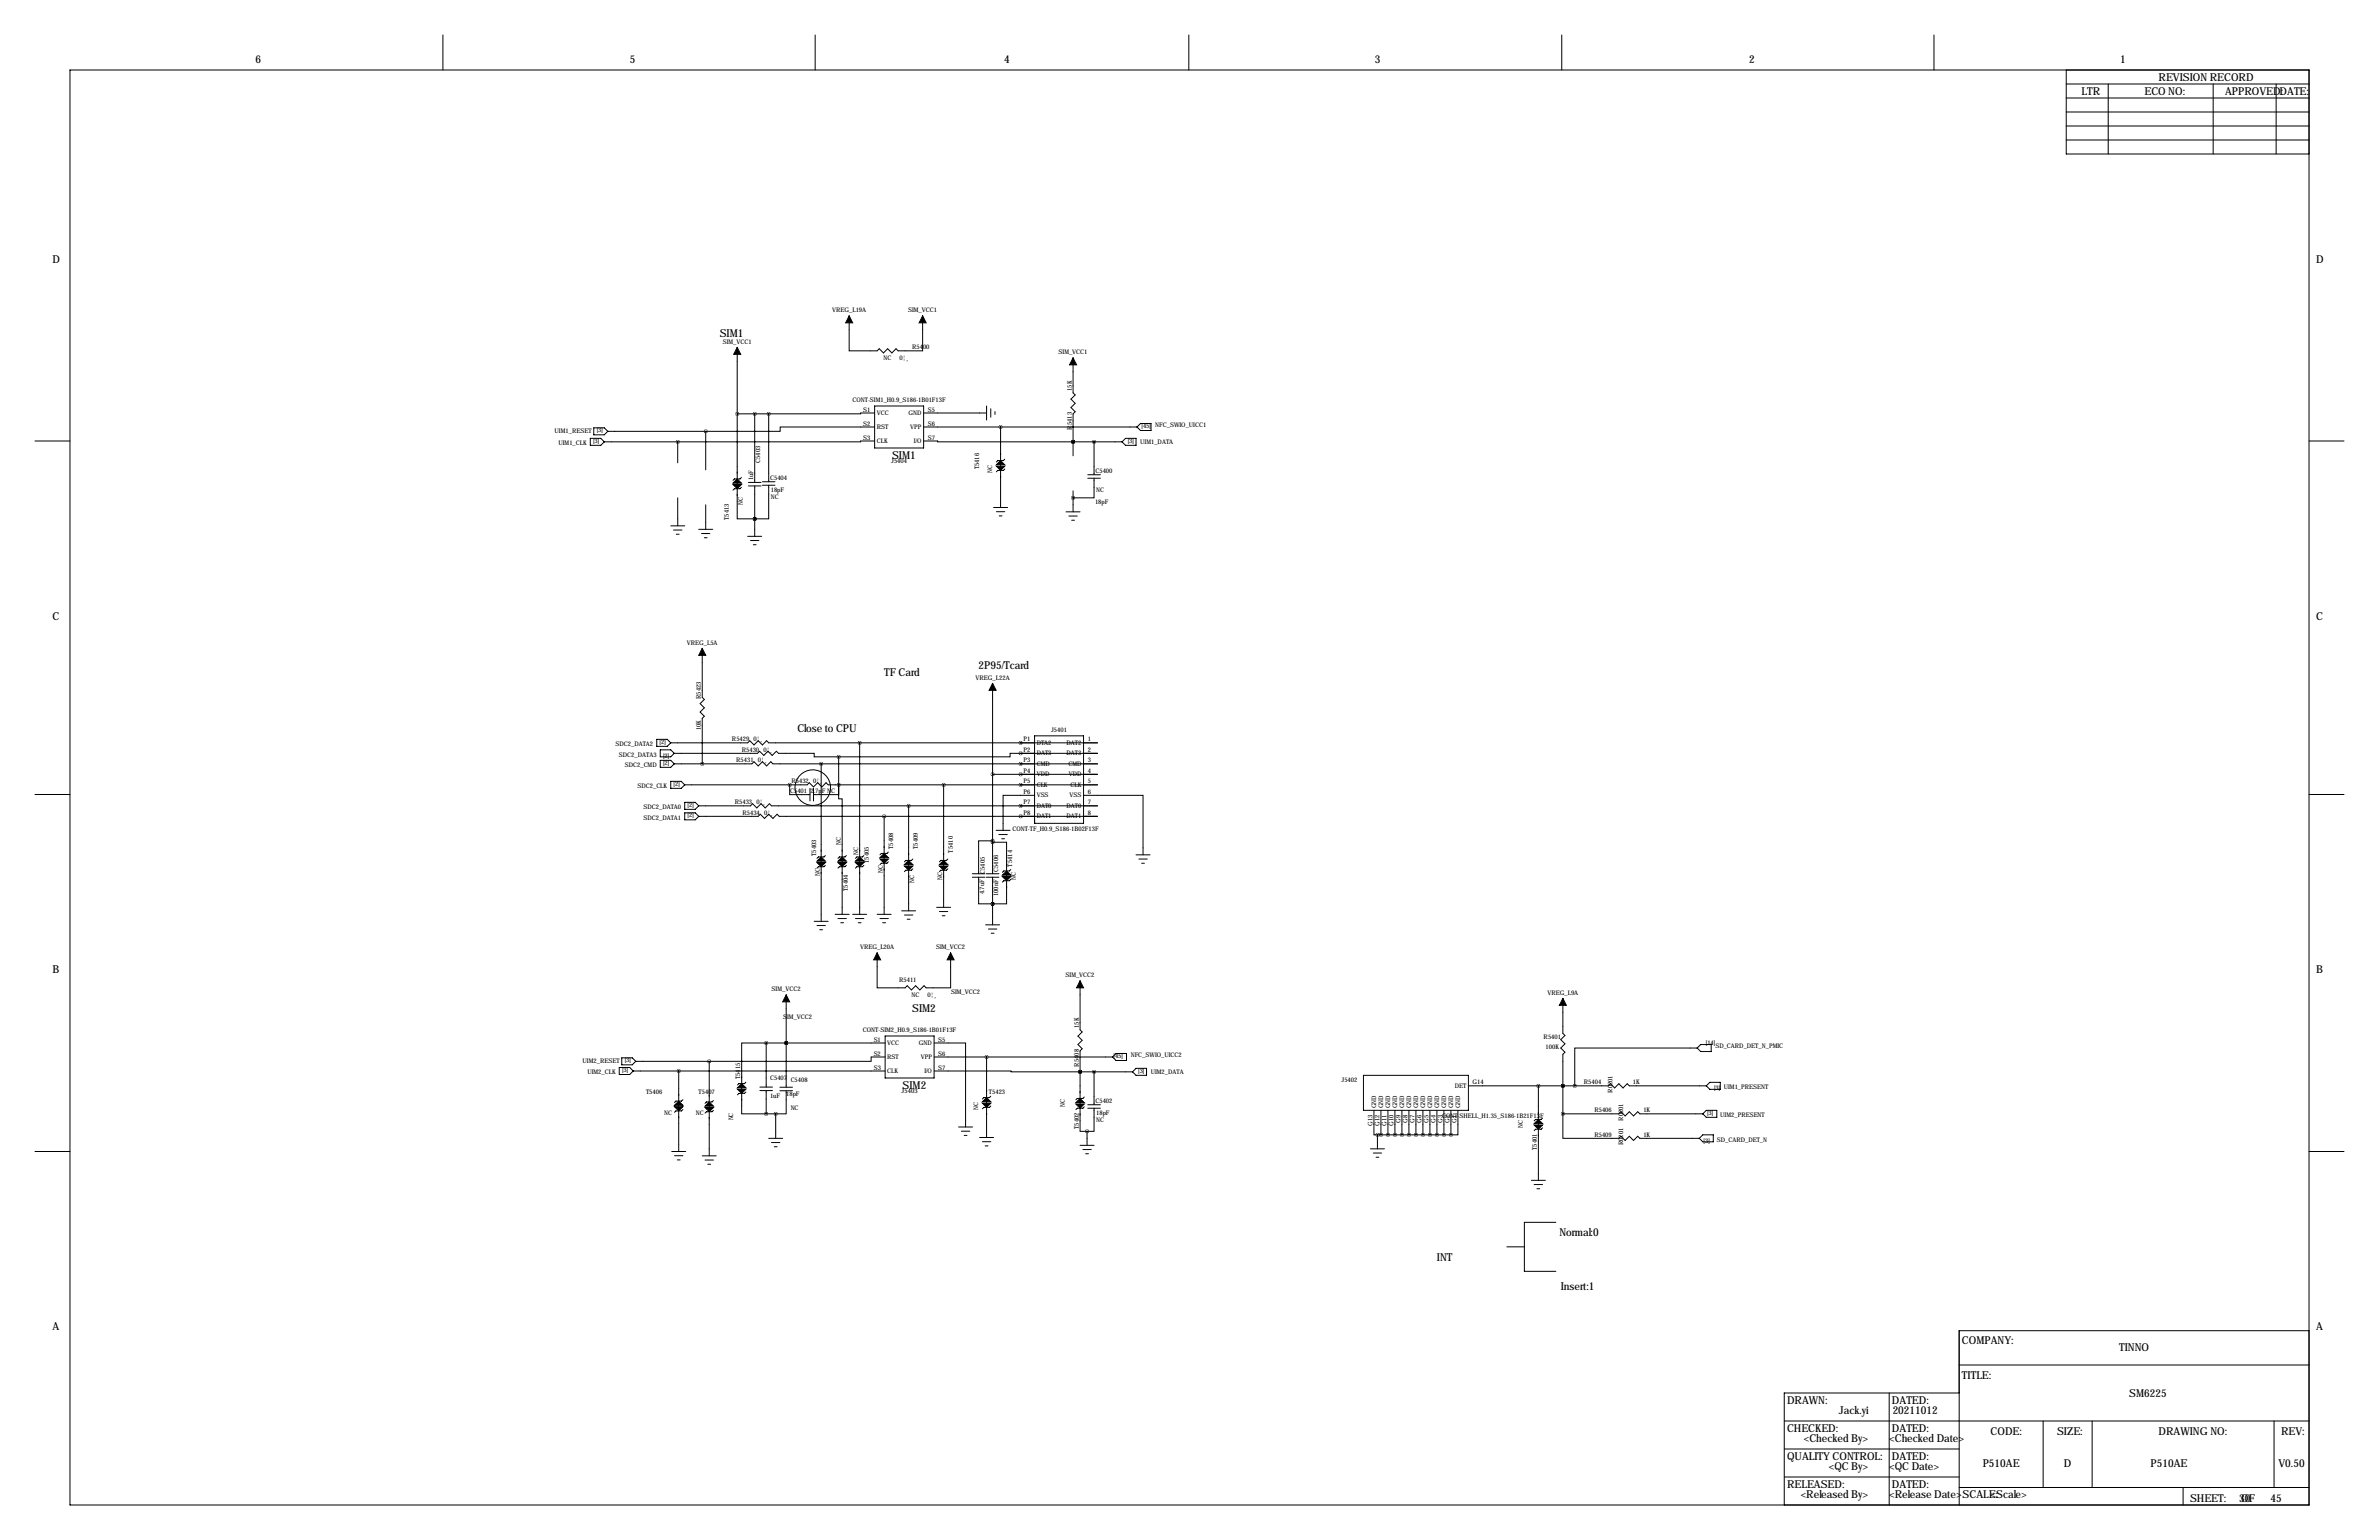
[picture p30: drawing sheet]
<svg xmlns="http://www.w3.org/2000/svg" width="864mm" height="559mm" viewBox="0 0 864 559" stroke-linecap="round" stroke-linejoin="round" font-family="sans-serif">
<defs><g id="words">
<g font-size="4">
<text x="92.7" y="22.9">6</text>
<text x="228.6" y="22.9">5</text>
<text x="364.5" y="22.9">4</text>
<text x="499.1" y="22.9">3</text>
<text x="635" y="22.9">2</text>
<text x="769.6" y="22.9">1</text>
<text x="783.6" y="29.2">REVISION RECORD</text>
<text x="755.6" y="34.3">LTR</text>
<text x="778.5" y="34.3">ECO NO:</text>
<text x="807.7" y="34.3">APPROVED:DATE:</text>
<text x="19" y="95.3">D</text>
<text x="840.7" y="95.3">D</text>
<text x="261.3" y="122.2">SIM1</text>
<text x="323.8" y="166.5">SIM1</text>
<text x="19" y="224.8">C</text>
<text x="840.7" y="224.8">C</text>
<text x="321" y="245.4">TF Card</text>
<text x="355.2" y="242.9">2P95/Tcard</text>
<text x="289.5" y="265.5">Close to CPU</text>
<text x="19" y="353.1">B</text>
<text x="840.7" y="353.1">B</text>
<text x="331.1" y="367.3">SIM2</text>
<text x="327.7" y="395.1">SIM2</text>
<text x="566.1" y="448.6">Normal:0</text>
<text x="521.6" y="457.5">INT</text>
<text x="566.6" y="468.2">Insert:1</text>
<text x="19" y="482.6">A</text>
<text x="840.7" y="482.6">A</text>
<text x="712.2" y="487.7">COMPANY:</text>
<text x="769.2" y="490.3">TINNO</text>
<text x="712.2" y="500.4">TITLE:</text>
<text x="648.7" y="509.3">DRAW</text>
<text x="660.1" y="509.3">N:</text>
<text x="686.8" y="509.3">DATED:</text>
<text x="773" y="506.8">SM6225</text>
<text x="667.5" y="513.1">Jack.yi</text>
<text x="687.1" y="513.1">20211012</text>
<text x="648.7" y="519.4">CHECKED:</text>
<text x="686.8" y="519.4">DATED:</text>
<text x="722.6" y="520.7">CODE:</text>
<text x="746.8" y="520.7">SIZE:</text>
<text x="783.6" y="520.7">DRAW</text>
<text x="794.9" y="520.7">ING NO:</text>
<text x="828" y="520.7">REV:</text>
<text x="654.8" y="523.3">&lt;Checked By&gt;</text>
<text x="685.8" y="523.3">&lt;Checked Date&gt;</text>
<text x="648.7" y="529.6">QUALITY CONTROL:</text>
<text x="663.9" y="533.5">&lt;QC By&gt;</text>
<text x="685.8" y="533.5">&lt;QC Date&gt;</text>
<text x="686.8" y="529.6">DATED:</text>
<text x="719.7" y="532.2">P510AE</text>
<text x="749.2" y="532.2">D</text>
<text x="780.7" y="532.2">P510AE</text>
<text x="827.1" y="532.2">V0.50</text>
<text x="648.7" y="539.8">RELEASED:</text>
<text x="686.8" y="539.8">DATED:</text>
<text x="653.7" y="543.6">&lt;Released By&gt;</text>
<text x="685.8" y="543.6">&lt;Release Date&gt;SCALE:</text>
<text x="722.6" y="543.6">&lt;Scale&gt;</text>
<text x="795" y="544.8">SHEET:</text>
<text x="812.8" y="544.9">30</text>
<text x="813.6" y="544.8">OF</text>
<text x="824.2" y="544.9">45</text>
</g>
<g font-size="2.3">
<text x="302.1" y="113.3">VREG_L19A</text>
<text x="329.6" y="113.3">SIM_VCC1</text>
<text x="262.3" y="124.8">SIM_VCC1</text>
<text x="320.8" y="130.6">NC</text>
<text x="326.6" y="130.6">0¦¸</text>
<text x="331.1" y="126.8">R5400</text>
<text x="384.3" y="128.6">SIM_VCC1</text>
<text x="389" y="141.8" transform="rotate(-90 389 141.8)">15K</text>
<text x="309.5" y="146">CONT-SIM1_H0.9_S186-1B01F13F</text>
<text x="313.3" y="149.4">S1</text>
<text x="336.8" y="149.4">S5</text>
<text x="313.3" y="154.4">S2</text>
<text x="318.3" y="150.6">VCC</text>
<text x="318.3" y="155.7">RST</text>
<text x="329.8" y="150.6">GND</text>
<text x="330.4" y="155.7">VPP</text>
<text x="336.8" y="154.4">S6</text>
<text x="389" y="155.9" transform="rotate(-90 389 155.9)">R5413</text>
<text x="414.4" y="155.2">[45]</text>
<text x="419.3" y="154.9">NFC_SW</text>
<text x="428.2" y="154.9">IO_UICC1</text>
<text x="201.3" y="157">UIM1_RESET</text>
<text x="202.7" y="161.3">UIM1_CLK</text>
<text x="215.3" y="160.8">[3]</text>
<text x="216.6" y="156.8">[3]</text>
<text x="313.3" y="159.5">S3</text>
<text x="318.3" y="160.8">CLK</text>
<text x="331.8" y="160.8">I/O</text>
<text x="336.8" y="159.5">S7</text>
<text x="409.4" y="160.8">[3]</text>
<text x="413.9" y="161.1">UIM1_DATA</text>
<text x="276" y="167.9" transform="rotate(-90 276 167.9)">C5403</text>
<text x="323.5" y="167.9">J5404</text>
<text x="355.5" y="170.3" transform="rotate(-90 355.5 170.3)">T5416</text>
<text x="360.2" y="171.6" transform="rotate(-90 360.2 171.6)">NC</text>
<text x="397.7" y="171.5">C5400</text>
<text x="273.5" y="174.3" transform="rotate(-90 273.5 174.3)">1uF</text>
<text x="279.6" y="174">C5404</text>
<text x="279.8" y="178.6">18pF</text>
<text x="397.9" y="178.4">NC</text>
<text x="269.7" y="183.4" transform="rotate(-90 269.7 183.4)">NC</text>
<text x="279.8" y="180.9">NC</text>
<text x="397.5" y="182.9">18pF</text>
<text x="264.6" y="188.7" transform="rotate(-90 264.6 188.7)">T5413</text>
<text x="249.3" y="234">VREG_L5A</text>
<text x="354.1" y="246.7">VREG_L22A</text>
<text x="254.4" y="253.7" transform="rotate(-90 254.4 253.7)">R5423</text>
<text x="254.4" y="265" transform="rotate(-90 254.4 265)">10K</text>
<text x="265.7" y="269">R5429</text>
<text x="273.6" y="269">0¦¸</text>
<text x="371.5" y="269">P1</text>
<text x="381.6" y="265.7">J5401</text>
<text x="394.9" y="269">1</text>
<text x="223.4" y="270.8">SDC2_DATA2</text>
<text x="224.7" y="274.6">SDC2_DATA3</text>
<text x="239.5" y="270.1">[2]</text>
<text x="240.7" y="274.9">[2]</text>
<text x="269.3" y="272.9">R5430</text>
<text x="277.1" y="272.9">0¦¸</text>
<text x="371.5" y="272.8">P2</text>
<text x="376.3" y="274.1">DAT3</text>
<text x="376.3" y="270.3">DTA2</text>
<text x="387.2" y="274.1">DAT3</text>
<text x="387.2" y="270.3">DAT2</text>
<text x="394.9" y="272.8">2</text>
<text x="226.8" y="278.4">SDC2_CMD</text>
<text x="240.7" y="277.7">[2]</text>
<text x="267.2" y="276.7">R5431</text>
<text x="275.1" y="276.7">0¦¸</text>
<text x="371.5" y="280.5">P4</text>
<text x="371.5" y="276.7">P3</text>
<text x="376.3" y="281.7">VDD</text>
<text x="376.3" y="277.9">CMD</text>
<text x="387.8" y="277.9">CMD</text>
<text x="388" y="281.7">VDD</text>
<text x="394.9" y="280.5">4</text>
<text x="394.9" y="276.7">3</text>
<text x="231.4" y="286.1">SDC2_CLK</text>
<text x="244.5" y="285.3">[2]</text>
<text x="286.8" y="287.6">C5401</text>
<text x="287.3" y="284.3">R5432</text>
<text x="294.2" y="287.8">2.7pF NC</text>
<text x="295.2" y="284.3">0¦¸</text>
<text x="371.5" y="284.3">P5</text>
<text x="376.3" y="285.6">CLK</text>
<text x="388.6" y="285.6">CLK</text>
<text x="394.9" y="284.3">5</text>
<text x="233.6" y="293.7">SDC2_DATA0</text>
<text x="249.6" y="292.9">[2]</text>
<text x="266.7" y="291.9">R5433</text>
<text x="274.6" y="291.9">0¦¸</text>
<text x="371.5" y="291.9">P7</text>
<text x="371.5" y="288.1">P6</text>
<text x="376.3" y="293.2">DAT0</text>
<text x="376.3" y="289.4">VSS</text>
<text x="387.2" y="293.2">DAT0</text>
<text x="388.2" y="289.4">VSS</text>
<text x="394.9" y="291.9">7</text>
<text x="394.9" y="288.1">6</text>
<text x="233.6" y="297.5">SDC2_DATA1</text>
<text x="249.6" y="296.5">[2]</text>
<text x="269.5" y="295.7">R5434</text>
<text x="277.4" y="295.7">0¦¸</text>
<text x="371.5" y="295.7">P8</text>
<text x="376.3" y="297">DAT1</text>
<text x="387.2" y="297">DAT1</text>
<text x="394.9" y="295.7">8</text>
<text x="367.5" y="301.6">CONT-TF_H0.9_S186-1B02F13F</text>
<text x="296.3" y="310.6" transform="rotate(-90 296.3 310.6)">T5403</text>
<text x="305.2" y="306.6" transform="rotate(-90 305.2 306.6)">NC</text>
<text x="311.6" y="310.4" transform="rotate(-90 311.6 310.4)">NC</text>
<text x="324.3" y="308.1" transform="rotate(-90 324.3 308.1)">T5408</text>
<text x="333.2" y="308.1" transform="rotate(-90 333.2 308.1)">T5409</text>
<text x="345.9" y="309.3" transform="rotate(-90 345.9 309.3)">T5410</text>
<text x="297.6" y="318" transform="rotate(-90 297.6 318)">NC</text>
<text x="315.4" y="313.2" transform="rotate(-90 315.4 313.2)">T5405</text>
<text x="320.5" y="316.7" transform="rotate(-90 320.5 316.7)">NC</text>
<text x="357.5" y="317.1" transform="rotate(-90 357.5 317.1)">C5405</text>
<text x="362.4" y="316.4" transform="rotate(-90 362.4 316.4)">C5406</text>
<text x="367.4" y="314.4" transform="rotate(-90 367.4 314.4)">T5414</text>
<text x="307.8" y="323.3" transform="rotate(-90 307.8 323.3)">T5404</text>
<text x="331.9" y="320.5" transform="rotate(-90 331.9 320.5)">NC</text>
<text x="342" y="319.3" transform="rotate(-90 342 319.3)">NC</text>
<text x="368.7" y="319.3" transform="rotate(-90 368.7 319.3)">NC</text>
<text x="357.3" y="324.5" transform="rotate(-90 357.3 324.5)">4.7uF</text>
<text x="362.4" y="325.1" transform="rotate(-90 362.4 325.1)">100nF</text>
<text x="312.2" y="344.5">VREG_L20A</text>
<text x="339.8" y="344.5">SIM_VCC2</text>
<text x="280.1" y="359.7">SIM_VCC2</text>
<text x="326.4" y="356.4">R5411</text>
<text x="386.8" y="354.6">SIM_VCC2</text>
<text x="330.9" y="361.8">NC</text>
<text x="336.7" y="361.8">0¦¸</text>
<text x="345.3" y="360.7">SIM_VCC2</text>
<text x="561.7" y="361">VREG_L9A</text>
<text x="284.3" y="369.6">SIM_VCC2</text>
<text x="313.3" y="374.6">CONT-SIM2_H0.9_S186-1B01F13F</text>
<text x="317.2" y="378">S1</text>
<text x="340.6" y="378">S5</text>
<text x="391.6" y="373" transform="rotate(-90 391.6 373)">15K</text>
<text x="560.4" y="377">R5401</text>
<text x="317.2" y="383">S2</text>
<text x="322.1" y="379.2">VCC</text>
<text x="333.6" y="379.2">GND</text>
<text x="340.6" y="383">S6</text>
<text x="404.2" y="383.8">[45]</text>
<text x="410.5" y="383.5">NFC_SW</text>
<text x="419.3" y="383.5">IO_UICC2</text>
<text x="561.1" y="380.8">100K</text>
<text x="619.3" y="379.3">[14]</text>
<text x="622.7" y="380.3">SD_CARD_DET_N_PMIC</text>
<text x="211.5" y="385.6">UIM2_RESET</text>
<text x="213.2" y="389.6">UIM2_CLK</text>
<text x="225.9" y="389.1">[3]</text>
<text x="226.8" y="385.4">[3]</text>
<text x="317.2" y="388.1">S3</text>
<text x="322.1" y="384.3">RST</text>
<text x="322.1" y="389.4">CLK</text>
<text x="334.2" y="384.3">VPP</text>
<text x="335.6" y="389.4">I/O</text>
<text x="340.6" y="388.1">S7</text>
<text x="391.6" y="387" transform="rotate(-90 391.6 387)">R5408</text>
<text x="413.2" y="389.4">[3]</text>
<text x="417.7" y="389.7">UIM2_DATA</text>
<text x="268.7" y="391.6" transform="rotate(-90 268.7 391.6)">T5415</text>
<text x="279.6" y="391.9">C5407 C5408</text>
<text x="487" y="392.7">J5402</text>
<text x="528.1" y="394.8">DET</text>
<text x="534.6" y="393.5">G14</text>
<text x="575" y="393.5">R5404</text>
<text x="592.8" y="393.5">1K</text>
<text x="622.2" y="395.5">[3]</text>
<text x="625.7" y="395.3">UIM1_PRESENT</text>
<text x="234.5" y="397">T5406</text>
<text x="253.6" y="397">T5407</text>
<text x="279.5" y="398.3">1uF</text>
<text x="285.4" y="397.8">18pF</text>
<text x="327.3" y="396.5">J5403</text>
<text x="359" y="397">T5423</text>
<text x="386.5" y="401.8" transform="rotate(-90 386.5 401.8)">NC</text>
<text x="397.7" y="400.1">C5402</text>
<text x="585.4" y="396.5" transform="rotate(-90 585.4 396.5)">R0201</text>
<text x="241.1" y="404.6">NC</text>
<text x="252.6" y="404.6">NC</text>
<text x="266.2" y="406.6" transform="rotate(-90 266.2 406.6)">NC</text>
<text x="287" y="402.6">NC</text>
<text x="355.1" y="402.8" transform="rotate(-90 355.1 402.8)">NC</text>
<text x="397.9" y="404.7">18pF</text>
<text x="397.9" y="407">NC</text>
<text x="499.5" y="402.1" transform="rotate(-90 499.5 402.1)">GND</text>
<text x="502.1" y="402.1" transform="rotate(-90 502.1 402.1)">GND</text>
<text x="504.6" y="402.1" transform="rotate(-90 504.6 402.1)">GND</text>
<text x="507.1" y="402.1" transform="rotate(-90 507.1 402.1)">GND</text>
<text x="508.4" y="407.3" transform="rotate(-90 508.4 407.3)">G9</text>
<text x="509.7" y="402.1" transform="rotate(-90 509.7 402.1)">GND</text>
<text x="510.9" y="407.3" transform="rotate(-90 510.9 407.3)">G8</text>
<text x="512.2" y="402.1" transform="rotate(-90 512.2 402.1)">GND</text>
<text x="513.5" y="407.3" transform="rotate(-90 513.5 407.3)">G7</text>
<text x="514.8" y="402.1" transform="rotate(-90 514.8 402.1)">GND</text>
<text x="516" y="407.3" transform="rotate(-90 516 407.3)">G6</text>
<text x="517.3" y="402.1" transform="rotate(-90 517.3 402.1)">GND</text>
<text x="518.6" y="407.3" transform="rotate(-90 518.6 407.3)">G5</text>
<text x="519.8" y="402.1" transform="rotate(-90 519.8 402.1)">GND</text>
<text x="521.1" y="407.3" transform="rotate(-90 521.1 407.3)">G4</text>
<text x="522.4" y="402.1" transform="rotate(-90 522.4 402.1)">GND</text>
<text x="523.5" y="405.7">CONT-SHELL_H1.35_S186-1B21F13F</text>
<text x="523.6" y="407.3" transform="rotate(-90 523.6 407.3)">G3</text>
<text x="524.9" y="402.1" transform="rotate(-90 524.9 402.1)">GND</text>
<text x="526.2" y="407.3" transform="rotate(-90 526.2 407.3)">G2</text>
<text x="527.5" y="402.1" transform="rotate(-90 527.5 402.1)">GND</text>
<text x="528.7" y="407.3" transform="rotate(-90 528.7 407.3)">G1</text>
<text x="530" y="402.1" transform="rotate(-90 530 402.1)">GND</text>
<text x="578.8" y="403.7">R5406</text>
<text x="589.2" y="406.7" transform="rotate(-90 589.2 406.7)">R0201</text>
<text x="596.6" y="403.7">1K</text>
<text x="619.7" y="404.4">[3]</text>
<text x="624.5" y="405.4">UIM2_PRESENT</text>
<text x="391.6" y="409.7" transform="rotate(-90 391.6 409.7)">T5402</text>
<text x="498.2" y="408.5" transform="rotate(-90 498.2 408.5)">G13</text>
<text x="500.8" y="408.5" transform="rotate(-90 500.8 408.5)">G12</text>
<text x="503.3" y="408.5" transform="rotate(-90 503.3 408.5)">G11</text>
<text x="505.9" y="408.5" transform="rotate(-90 505.9 408.5)">G10</text>
<text x="552.9" y="409.4" transform="rotate(-90 552.9 409.4)">NC</text>
<text x="578.8" y="412.6">R5409</text>
<text x="596.6" y="412.6">1K</text>
<text x="557.9" y="417.3" transform="rotate(-90 557.9 417.3)">T5401</text>
<text x="589.2" y="415.6" transform="rotate(-90 589.2 415.6)">R0201</text>
<text x="618.4" y="414.6">[3]</text>
<text x="623.2" y="414.3">SD_CARD_DET_N</text>
</g>
</g></defs>
<g fill="none" stroke="#000" stroke-width=".36">
<path d="M160.8 12.7v12.7M295.9 12.7v12.7M431.5 12.7v12.7M566.9 12.7v12.7M702.1 12.7v12.7M25.4 25.4h812.8v520.7h-812.8zM750.1 35.6h88.1M750.1 30.5h88.1M750.1 25.4v30.5h88.1M765.3 30.5v25.4M803.4 30.5v25.4M826.3 30.5v25.4"/>
<path d="M750.1 50.8h88.1M750.1 45.7h88.1M750.1 40.6h88.1M308.3 114.6v12.7h10.1l.8-.8 1.5 1.6 1.5-1.6 1.5 1.6 1.6-1.6 .7 .8h8.9v-12.7M267.6 126v62.3h6.4M389.5 129.8v12.7l.8 .8-1.5 1.5 1.5 1.6-1.5 1.5 1.5 1.5-.8 .8v15.2M214.3 159.1h3.8l1.3 1.2-1.3 1.3h-3.8zM215.5 155.2h3.9l1.2 1.3-1.2 1.3h-3.9zM220.6 156.5h35.6M256.2 156.5v14M267.6 150.2h11.4M274 150.2v24.9"/>
<path d="M279 150.2v24.6M317.5 154.9h-34.3v1.6h-27M317.5 149.9h-5.1v.3h-33.4M317.5 147.3h17.8v15.3h-17.8zM335.3 149.9h22.8M335.3 154.9h77.5M358.1 147.3v5.1M359.7 148.3v3.1M361.2 149.4v1M363.2 154.9v29.3M412.8 154.9l1.2-1.2h3.8v2.5h-3.8zM12.7 160h12.7"/>
<path d="M219.4 160.3h26.6M246 160.3v7.6M269.1 176.8l-.5 .5h-2l-.5 .5M269.1 173.3l-.5 .5h-2l-.5 .5M271.7 175.1h4.6M271.7 176.3h4.6M274 176.3v18.3M276.8 176.1h4.5M276.8 174.8h4.5M279 176.1v12.2h-5M317.5 160h-5.1v.3h-66.4M335.3 160h5.1v.3h49.1"/>
<path d="M364.7 170.2l-.5 .5h-2l-.5 .5M364.7 166.6l-.5 .5h-2l-.5 .5M389.5 160.3h.1M389.5 178.1v7.6M394.9 173.5h4.5M394.9 172.3h4.5M397.2 160.3v12M397.2 173.5v7.1h-7.7M407.3 160.3h-17.8M407.3 160.3l1.3-1.2h3.8v2.5h-3.8zM838.2 160h12.7M243.5 190.8h5.1"/>
<path d="M244.5 192.3h3M245.5 193.9h1M246 180.6v10.2M253.6 192.1h5.1M254.7 193.6h3M255.7 195.1h1M256.2 183.2v8.9M271.4 194.6h5.1M272.4 196.1h3.1M273.5 197.7h1M274 188.3h.1M360.7 184.1h5.1"/>
<path d="M361.7 185.7h3M362.7 187.2h1M387 185.7h5.1M388 187.2h3.1M389 188.8h1M254.9 235.3v17.7l.8 .8-1.5 1.5 1.5 1.5-1.5 1.6 1.5 1.5-.8 .8v16.5M360.3 248v69M238.4 268.3h3.8l1.3 1.2-1.3 1.3h-3.8zM239.7 272.1h3.8l1.3 1.3-1.3 1.2h-3.8zM239.7 275.9h3.8l1.3 1.3-1.3 1.2h-3.8zM243.5 269.5h27.9l.8-.7 1.5 1.5 1.5-1.5 1.6 1.5 1.5-1.5 .7 .7h119.4M244.8 273.4h30.2l.7-.8 1.6 1.5 1.5-1.5 1.5 1.5 1.5-1.5 .8 .8h13v1.2h8.8"/>
<path d="M244.8 277.2h28.1l.8-.8 1.5 1.5 1.6-1.5 1.5 1.5 1.5-1.5 .8 .8h117.8M298.1 277.2v57.1M304.4 274.6v15.3h1.3v41.9M312.1 269.5v62.3M370.5 273.4h27.9M370.5 273.4h.1M370.5 277.2h.1M370.5 269.5h.1M370.5 273.4h-3.8v1.2h-62.3M375.6 267h17.7v31.8h-17.7zM12.7 288.3h12.7M243.5 283.5h3.8l1.3 1.3-1.3 1.3h-3.8z"/>
<path d="M248.6 284.8h44.4l.8-.8 1.5 1.5 1.5-1.5 1.5 1.5 1.6-1.5 .7 .8h97.8M248.6 291.1h3.8l1.2 1.3-1.2 1.3h-3.8zM248.6 294.9h3.8l1.2 1.3-1.2 1.3h-3.8zM253.6 292.4h18.8l.8-.8 1.5 1.6 1.6-1.6 1.5 1.6 1.5-1.6 .8 .8h118.3M253.6 296.2h21.6l.8-.7 1.5 1.5 1.5-1.5 1.6 1.5 1.5-1.5 .8 .7h115.5M286.7 284.8v3.5h7.3M294 286.1v4.5M295.3 286.1v4.5M304.4 284.8v3.5h-9.1M321 296.2v35.6M329.8 292.4v38.1M342.5 284.8v44.4"/>
<path d="M370.5 281h.1M370.5 284.8h.1M370.5 292.4h.1M370.5 296.2h.1M375.6 288.6h-11.5v12.7M393.3 288.6h21.6v21.6M398.4 281h-38.1M838.2 288.3h12.7M299.6 314l-.5 .5h-2l-.5 .5M299.6 310.4l-.5 .5h-2l-.5 .6M307.2 314l-.5 .5h-2l-.5 .5M307.2 310.4l-.5 .5h-2l-.5 .6"/>
<path d="M313.6 314l-.5 .5h-2.1l-.5 .5M313.6 310.4l-.5 .5h-2.1l-.5 .6M322.5 312.7l-.5 .5h-2.1l-.5 .5M322.5 309.2l-.5 .5h-2.1l-.5 .5M331.4 315.3l-.5 .5h-2.1l-.5 .5M331.4 311.7l-.5 .5h-2.1l-.5 .5M344.1 315.3l-.5 .5h-2.1l-.5 .5M344.1 311.7l-.5 .5h-2.1l-.5 .5M353 318.3h4.5M353 317h4.5M355.2 318.3v9.7h5.1M358 318.3h4.6"/>
<path d="M358 317h4.6M360.3 305.1h-5.1v11.9M360.3 305.6h5.1v18.6v3.8h-5.1M360.3 318.3v17.3M361.6 301.3h5.1M362.6 302.8h3.1M363.6 304.3h1M366.9 319.1l-.5 .5h-2l-.5 .5M366.9 315.5l-.5 .5h-2l-.5 .5M412.4 310.2h5.1M413.4 311.7h3.1M414.4 313.2h1"/>
<path d="M295.6 334.3h5M296.6 335.8h3M297.6 337.4h1M303.2 331.8h5.1M304.2 333.3h3M305.2 334.8h1M309.5 331.8h5.1M310.5 333.3h3.1M311.6 334.8h1M318.4 331.8h5.1M319.4 333.3h3.1M320.4 334.8h1.1"/>
<path d="M327.3 330.5h5.1M328.3 332h3.1M329.3 333.6h1.1M340 329.2h5.1M341 330.8h3.1M342 332.3h1.1M357.8 335.6h5.1M358.8 337.1h3M359.8 338.6h1M360.3 328h.1M318.4 345.7v12.7h10.2l.7-.7 1.6 1.5 1.5-1.5 1.5 1.5 1.5-1.5 .8 .7h8.9v-12.7M392.1 355.9v17.8l.7 .7-1.5 1.6 1.5 1.5-1.5 1.5 1.5 1.5-.7 .8v29.2h2.5"/>
<path d="M278.1 378.5h-8.9v25.7h8.9M278.1 378.5v16M285.4 378.5h.1M285.4 361v33.5M321.3 375.9h17.8v15.3h-17.8zM321.3 378.5h-43.2M339.1 378.5h11.4v30.4M567.3 362.3v12.7l.8 .7-1.5 1.5 1.5 1.6-1.5 1.5 1.5 1.5-.8 .8v21.6M224.8 387.4h3.8l1.3 1.2-1.3 1.3h-3.8zM225.7 383.8h3.8l1.3 1.3-1.3 1.3h-3.8zM229.9 388.6h91.4M230.8 385.1h26.7"/>
<path d="M246.4 388.6v29.2M247.9 399l-.5 .5h-2l-.5 .5M257.5 385.1v34.3M259 399.3l-.5 .5h-2.1l-.5 .6M270.8 396.2l-.5 .5h-2.1l-.5 .6M270.8 392.7l-.5 .5h-2.1l-.5 .5M275.8 394.5h4.6M275.8 395.7h4.6M278.1 395.7v8.5M283.1 394.5h4.6M283.1 395.8h4.6M285.4 395.8v8.4h-3.8"/>
<path d="M321.3 383.5h-5.1v1.6h-58.7M339.1 388.6l53 .3M339.1 383.5h64.8M358.1 383.5v29.2M359.7 397.8l-.5 .5h-2.1l-.5 .5M392.1 388.9h.1M393.6 398.1l-.5 .5h-2l-.6 .5M397.2 388.9v12M403.9 383.5l1.2-1.2h3.8v2.5h-3.8zM411.1 388.9l1.3-1.2h3.8v2.5h-3.8zM411.1 388.9h-19M494.9 390.2h38.1v12.7h-38.1z"/>
<path d="M533 394h50.8l.8-.8 1.5 1.6 1.6-1.6 1.5 1.6 1.5-1.6 .8 .8h27.9M558.4 394v34.3M567.3 394h.1M616.1 380.3h-44.4v13.7M616.1 380.3l1.3-1.3h3.8v2.6h-3.8zM619.4 394l1.3-1.3h3.8v2.6h-3.8zM12.7 417.8h12.7M243.8 417.8h5.1M244.9 419.4h3M247.9 402.6l-.5 .5h-2l-.5 .5M254.9 419.4h5.1M259 402.9l-.5 .5h-2.1l-.5 .5"/>
<path d="M278.1 404.2h3.5M279 413.1h5.1M280.1 414.6h3M281.1 416.1h1M281.6 404.2v8.9M348 408.9h5.1M349 410.5h3M350 412h1M355.6 412.8h5.1M356.6 414.3h3.1M357.6 415.8h1M359.7 401.3l-.5 .5h-2.1l-.5 .5"/>
<path d="M392.1 415.6h5.1M393.1 417.1h3M393.6 401.6l-.5 .5h-2l-.6 .5M394.1 418.6h1M394.6 410.5v5.1M394.9 402.1h4.5M394.9 400.9h4.5M397.2 402.1v8.4h-2.6M497.5 416.9h5.1M498.5 418.4h3M498.8 402.9v8.9h1.2M499.5 419.9h1"/>
<path d="M500 411.8h26.7M500 411.8v5.1M501.3 402.9v8.9M503.8 402.9v8.9M506.4 402.9v8.9M508.9 402.9v8.9M511.5 402.9v8.9M514 402.9v8.9M516.5 402.9v8.9M519.1 402.9v8.9M521.6 402.9v8.9M524.2 402.9v8.9"/>
<path d="M526.7 402.9v8.9M529.2 402.9v8.9h-2.5M560 409.2l-.5 .6h-2.1l-.5 .5M560 405.7l-.5 .5h-2.1l-.5 .5M567.3 404.2v8.9h20.4l.7-.8 1.5 1.5 1.6-1.5 1.5 1.5 1.5-1.5 .8 .8h21.6M567.3 404.2h20.4l.7-.8 1.5 1.5 1.6-1.5 1.5 1.5 1.5-1.5 .8 .8h22.8M616.9 413.1l1.2-1.3h3.8v2.5h-3.8zM618.1 404.2l1.3-1.3h3.8v2.5h-3.8zM838.2 417.8h12.7M245.9 420.9h1M255.9 420.9h3.1M256.9 422.5h1.1"/>
<path d="M555.9 428.3h5.1M556.9 429.8h3.1M557.9 431.3h1.1M547 452.4h6.4M564.8 443.5h-11.4v17.8h11.4M711.2 495.3h127M838.2 482.9h-127v63.2M647.7 515.6h190.5M685.8 505.5v40.6M711.2 505.5h-63.5v40.6M741.7 515.6v24.1M759.5 515.6v24.1"/>
<path d="M825.5 515.6v24.1M647.7 535.9h63.5M647.7 525.8h63.5M711.2 539.8h127M792.5 539.8v6.3"/>
<circle cx="295" cy="285.8" r="6.5"/>
</g>
<g fill="#000" stroke="#000" stroke-width=".36">
<path d="M308.3 114.6l1.2 2.5h-2.5zM334.9 114.6l1.3 2.5h-2.5zM267.6 126l1.3 2.6h-2.6zM389.5 129.8l1.3 2.6h-2.5zM267.6 173.8l1.5 1.5h-3zM266.1 175.8h3l-1.5 1.5zM363.2 167.1l1.5 1.6h-3zM361.7 169.2h3l-1.5 1.5zM254.9 235.3l1.3 2.5h-2.6zM360.3 248l1.3 2.5h-2.5zM298.1 310.9l1.5 1.6h-3zM296.6 313h3l-1.5 1.5z"/>
<path d="M305.7 310.9l1.5 1.6h-3zM304.2 313h3l-1.5 1.5zM312.1 310.9l1.5 1.6h-3.1zM310.5 313h3.1l-1.5 1.5zM321 309.7l1.5 1.5h-3.1zM319.4 311.7h3.1l-1.5 1.5zM329.8 312.2l1.6 1.5h-3.1zM328.3 314.2h3.1l-1.6 1.6zM342.5 312.2l1.6 1.5h-3.1zM341 314.2h3.1l-1.6 1.6zM365.4 316l1.5 1.6h-3zM363.9 318.1h3l-1.5 1.5z"/>
<path d="M318.4 345.7l1.3 2.6h-2.6zM345.1 345.7l1.3 2.6h-2.6zM392.1 355.9l1.2 2.5h-2.5zM285.4 361l1.3 2.5h-2.6zM567.3 362.3l1.3 2.5h-2.5zM246.4 399.5l1.5 1.6h-3zM257.5 399.8l1.5 1.6h-3.1zM269.2 393.2l1.6 1.5h-3.1zM267.7 395.2h3.1l-1.6 1.5zM358.1 398.3l1.6 1.5h-3.1zM392.1 398.6l1.5 1.5h-3.1zM244.9 401.6h3l-1.5 1.5z"/>
<path d="M255.9 401.9h3.1l-1.5 1.5zM356.6 400.3h3.1l-1.6 1.5zM390.5 400.6h3.1l-1.5 1.5zM556.9 407.7l1.5-1.5 1.6 1.5zM556.9 408.2h3.1l-1.6 1.6z"/>
</g>
<path d="M389.5 180.6a.05 .05 0 0 0 .1 0 .05 .05 0 0 0-.1 0zM281.5 404.2a.05 .05 0 0 0 .1 0 .05 .05 0 0 0-.1 0zM394.6 410.5a.05 .05 0 0 0 .1 0 .05 .05 0 0 0-.1 0zM567.3 404.2a.05 .05 0 0 0 .1 0 .05 .05 0 0 0-.1 0zM273.9 188.3a.05 .05 0 0 0 .1 0 .05 .05 0 0 0-.1 0zM389.5 160.3a.05 .05 0 0 0 .1 0 .05 .05 0 0 0-.1 0zM389.5 160.3a.05 .05 0 0 0 .1 0 .05 .05 0 0 0-.1 0zM397.1 160.3a.05 .05 0 0 0 .1 0 .05 .05 0 0 0-.1 0zM392 388.9a.05 .05 0 0 0 .1 0 .05 .05 0 0 0-.1 0zM392 388.9a.05 .05 0 0 0 .1 0 .05 .05 0 0 0-.1 0zM397.1 388.9a.05 .05 0 0 0 .1 0 .05 .05 0 0 0-.1 0zM273.9 150.2a.05 .05 0 0 0 .1 0 .05 .05 0 0 0-.1 0zM246 160.3a.05 .05 0 0 0 .1 0 .05 .05 0 0 0-.1 0zM256.1 156.5a.05 .05 0 0 0 .1 0 .05 .05 0 0 0-.1 0zM257.4 385.1a.05 .05 0 0 0 .1 0 .05 .05 0 0 0-.1 0zM246.3 388.6a.05 .05 0 0 0 .1 0 .05 .05 0 0 0-.1 0zM342.5 284.8a.05 .05 0 0 0 .1 0 .05 .05 0 0 0-.1 0zM273.9 188.3a.05 .05 0 0 0 .1 0 .05 .05 0 0 0-.1 0zM360.3 305.6a.05 .05 0 0 0 .1 0 .05 .05 0 0 0-.1 0zM360.3 305.1a.05 .05 0 0 0 .1 0 .05 .05 0 0 0-.1 0zM360.3 328a.05 .05 0 0 0 .1 0 .05 .05 0 0 0-.1 0zM360.3 328a.05 .05 0 0 0 .1 0 .05 .05 0 0 0-.1 0zM279 150.2a.05 .05 0 0 0 .1 0 .05 .05 0 0 0-.1 0zM312 269.5a.05 .05 0 0 0 .1 0 .05 .05 0 0 0-.1 0zM298 277.2a.05 .05 0 0 0 .1 0 .05 .05 0 0 0-.1 0zM329.8 292.4a.05 .05 0 0 0 .1 0 .05 .05 0 0 0-.1 0zM320.9 296.2a.05 .05 0 0 0 .1 0 .05 .05 0 0 0-.1 0zM567.3 394a.05 .05 0 0 0 .1 0 .05 .05 0 0 0-.1 0zM567.3 394a.05 .05 0 0 0 .1 0 .05 .05 0 0 0-.1 0zM360.3 281a.05 .05 0 0 0 .1 0 .05 .05 0 0 0-.1 0zM558.4 394a.05 .05 0 0 0 .1 0 .05 .05 0 0 0-.1 0zM254.9 277.2a.05 .05 0 0 0 .1 0 .05 .05 0 0 0-.1 0zM304.4 284.8a.05 .05 0 0 0 .1 0 .05 .05 0 0 0-.1 0zM286.6 284.8a.05 .05 0 0 0 .1 0 .05 .05 0 0 0-.1 0zM267.6 150.2a.05 .05 0 0 0 .1 0 .05 .05 0 0 0-.1 0zM500 411.8a.05 .05 0 0 0 .1 0 .05 .05 0 0 0-.1 0zM501.2 411.8a.05 .05 0 0 0 .1 0 .05 .05 0 0 0-.1 0zM503.8 411.8a.05 .05 0 0 0 .1 0 .05 .05 0 0 0-.1 0zM506.3 411.8a.05 .05 0 0 0 .1 0 .05 .05 0 0 0-.1 0zM508.9 411.8a.05 .05 0 0 0 .1 0 .05 .05 0 0 0-.1 0zM511.4 411.8a.05 .05 0 0 0 .1 0 .05 .05 0 0 0-.1 0zM513.9 411.8a.05 .05 0 0 0 .1 0 .05 .05 0 0 0-.1 0zM516.5 411.8a.05 .05 0 0 0 .1 0 .05 .05 0 0 0-.1 0zM519 411.8a.05 .05 0 0 0 .1 0 .05 .05 0 0 0-.1 0zM521.6 411.8a.05 .05 0 0 0 .1 0 .05 .05 0 0 0-.1 0zM571.6 394a.05 .05 0 0 0 .1 0 .05 .05 0 0 0-.1 0zM524.1 411.8a.05 .05 0 0 0 .1 0 .05 .05 0 0 0-.1 0zM526.6 411.8a.05 .05 0 0 0 .1 0 .05 .05 0 0 0-.1 0zM370.4 277.2a.05 .05 0 0 0 .1 0 .05 .05 0 0 0-.1 0zM370.4 281a.05 .05 0 0 0 .1 0 .05 .05 0 0 0-.1 0zM370.4 284.8a.05 .05 0 0 0 .1 0 .05 .05 0 0 0-.1 0zM304.4 274.6a.05 .05 0 0 0 .1 0 .05 .05 0 0 0-.1 0zM370.4 269.5a.05 .05 0 0 0 .1 0 .05 .05 0 0 0-.1 0zM370.4 273.4a.05 .05 0 0 0 .1 0 .05 .05 0 0 0-.1 0zM370.4 292.4a.05 .05 0 0 0 .1 0 .05 .05 0 0 0-.1 0zM370.4 296.2a.05 .05 0 0 0 .1 0 .05 .05 0 0 0-.1 0zM285.3 378.5a.05 .05 0 0 0 .1 0 .05 .05 0 0 0-.1 0zM285.3 378.5a.05 .05 0 0 0 .1 0 .05 .05 0 0 0-.1 0zM278.1 378.5a.05 .05 0 0 0 .1 0 .05 .05 0 0 0-.1 0zM278.1 404.2a.05 .05 0 0 0 .1 0 .05 .05 0 0 0-.1 0zM363.2 154.9a.05 .05 0 0 0 .1 0 .05 .05 0 0 0-.1 0zM358.1 383.5a.05 .05 0 0 0 .1 0 .05 .05 0 0 0-.1 0z" fill="#000" stroke="#000" stroke-width="1.3"/>
<use href="#words"/>
</svg>
